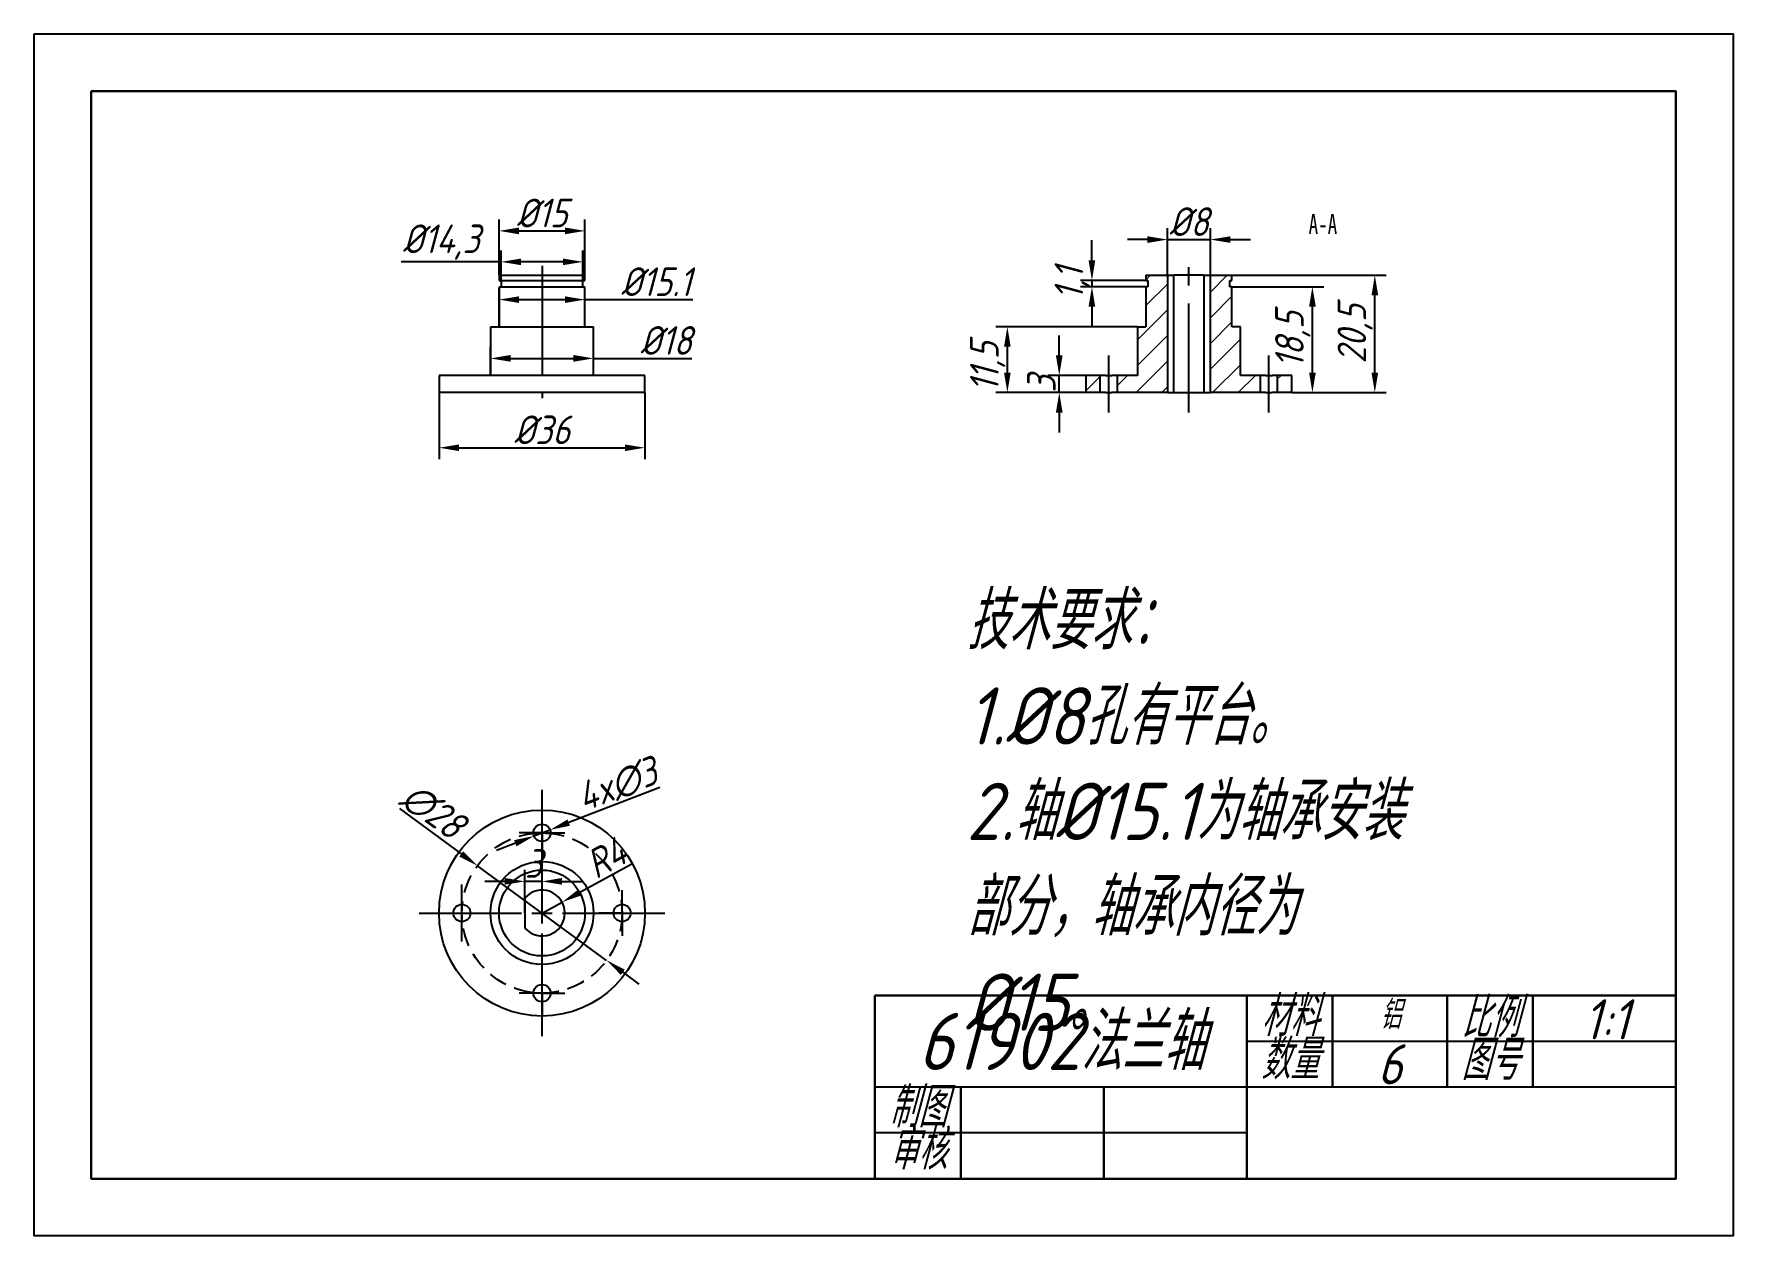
# Model space of a CAD drawing. Header units: millimetres. Extents: x 2895 to 3192, y 1640 to 1850.
import ezdxf

# ---------------------------------------------------------------- set-up
doc = ezdxf.new("R2010")
doc.units = ezdxf.units.MM
doc.linetypes.add('CENTER2', pattern=[28.575, 19.05, -3.175, 3.175, -3.175])
doc.linetypes.add('HIDDEN2', pattern=[4.7625, 3.175, -1.5875])
for name, color, linetype in [('10', 7, 'Continuous'), ('中心线', 1, 'CENTER2'), ('细实线', 3, 'Continuous'), ('虚线', 2, 'HIDDEN2')]:
    doc.layers.add(name, color=color, linetype=linetype)
doc.layers.add('粗实线', color=7, linetype='Continuous', lineweight=30)
doc.styles.add('SLDTEXTSTYLE5', font='TXT', dxfattribs={"width": 0.7})
doc.styles.get("Standard").update_dxf_attribs({"font": 'gbeitc.shx', "bigfont": 'gbcbig.shx'})
doc.dimstyles.new('ISO-25', dxfattribs={"dimtxt": 5, "dimasz": 3.5, "dimexe": 2, "dimexo": 0, "dimtad": 1, "dimdec": 1, "dimtxsty": 'Standard', "dimcen": 2.5, "dimadec": 0, "dimazin": 0, "dimtfac": 1, "dimtdec": 1, "dimtmove": 0, "dimatfit": 3, "dimfxl": 1, "dimarcsym": 0})
pattern_1 = [(45, (2751.0286, 1217.0455), (-2.245064, 2.245064), [])]

msp = doc.modelspace()

# ---------------------------------------------------------------- texts
at = {"layer": '10', "insert": (3120.6, 1818.53), "char_height": 3.5, "attachment_point": 2, "style": 'SLDTEXTSTYLE5'}
msp.add_mtext('A-A', dxfattribs=at)
at = {"layer": '细实线'}
for s, width, heights, insert, char_height, attachment_point in [('技术要求：\\P1.%%C8孔有平台。\\P2.轴%%C15.1为轴承安装部分，轴承内径为%%C15。', 81.9545, [0], (3058.28, 1752.52), 10, 1), ('\\pxqc;材料', 15, [0], (3107.29, 1681.92), 7, 1), ('铝', 20, [0], (3132.35, 1678.65), 5, 5), ('\\pxqc;比例', 15, [0], (3142.29, 1681.66), 7, 1), ('1:1', 20, [0], (3170.14, 1677.85), 7, 5), ('61902法兰轴', 65, [0], (3074.79, 1674), 10, 5), ('\\pxqc;数量', 15, [0], (3107.29, 1674.38), 7, 1), ('6', 20, [0], (3132.29, 1670), 7, 5), ('\\pxqc;图号', 15, [0], (3142.29, 1674.27), 7, 1), ('\\pxqc;制图', 15, [8], (3042.29, 1666), 7, 1), ('\\pxqc;审核', 15, [8.61], (3042.29, 1658.61), 7, 1)]:
    msp.add_mtext_dynamic_manual_height_columns(s, width=width, gutter_width=17.5, heights=heights, dxfattribs=dict(at, insert=insert, char_height=char_height, attachment_point=attachment_point))

# ---------------------------------------------------------------- blocks, each defined once
blk = doc.blocks.new('SW_CENTERMARKSYMBOL_1')
at = {"layer": '10', "color": 0}
for p, q in [((0, 2.5), (0, 4)), ((-2.5, 0), (-4, 0)), ((0, 0), (-2.5, 0)), ((0, 0), (0, 2.5)), ((0, 0), (0, -2.5)), ((0, 0), (2.5, 0)), ((2.5, 0), (4, 0)), ((0, -2.5), (0, -4))]:
    blk.add_line(p, q, dxfattribs=at)
blk = doc.blocks.new('SW_CENTERMARKSYMBOL_2')
at = {"layer": '10', "color": 0}
for p, q in [((0, 2.5), (0, 4)), ((-2.5, 0), (-4, 0)), ((0, 0), (-2.5, 0)), ((0, 0), (0, 2.5)), ((0, 0), (0, -2.5)), ((0, 0), (2.5, 0)), ((2.5, 0), (4, 0)), ((0, -2.5), (0, -4))]:
    blk.add_line(p, q, dxfattribs=at)
blk = doc.blocks.new('SW_CENTERMARKSYMBOL_3')
at = {"layer": '10', "color": 0}
for p, q in [((0, 2.5), (0, 4)), ((-2.5, 0), (-4, 0)), ((0, 0), (-2.5, 0)), ((0, 0), (0, 2.5)), ((0, 0), (0, -2.5)), ((0, 0), (2.5, 0)), ((2.5, 0), (4, 0)), ((0, -2.5), (0, -4))]:
    blk.add_line(p, q, dxfattribs=at)
blk = doc.blocks.new('*D14')
at = {"layer": 'Defpoints', "color": 0, "lineweight": -2, "transparency": 16777216}
for p in [(2991.59, 1815.6), (2976.59, 1807.85), (2991.59, 1807.85)]:
    blk.add_point(p, dxfattribs=at)
at = {"layer": '细实线', "color": 0, "lineweight": -2, "transparency": 16777216}
for p, q in [((2976.59, 1807.85), (2976.59, 1817.6)), ((2980.09, 1815.6), (2988.09, 1815.6)), ((2991.59, 1807.85), (2991.59, 1817.6))]:
    blk.add_line(p, q, dxfattribs=at)
for points in [[(2980.09, 1816.18), (2980.09, 1815.01), (2976.59, 1815.6)], [(2988.09, 1816.18), (2988.09, 1815.01), (2991.59, 1815.6)]]:
    blk.add_solid(points, dxfattribs=at)
at = {"layer": '细实线', "color": 0, "transparency": 16777216, "insert": (2984.09, 1818.72), "char_height": 5, "attachment_point": 5}
blk.add_mtext('%%C15', dxfattribs=at)
blk = doc.blocks.new('*U15')
at = {"layer": '中心线', "color": 0, "linetype": 'CENTER2', "transparency": 16777216}
for p, q in [((0, 3.6), (0, 21.5)), ((-21.5, 0), (-3.6, 0)), ((3.6, 0), (21.5, 0)), ((0, -21.5), (0, -3.6))]:
    blk.add_line(p, q, dxfattribs=at)
at = {"layer": '中心线', "color": 0, "linetype": 'Continuous', "transparency": 16777216}
for p, q in [((-1.8, 0), (1.8, 0)), ((0, -1.8), (0, 1.8))]:
    blk.add_line(p, q, dxfattribs=at)
blk = doc.blocks.new('*D16')
at = {"layer": 'Defpoints', "color": 0, "lineweight": -2, "transparency": 16777216}
for p in [(2991.59, 1803.59), (2976.59, 1798.85), (2991.59, 1798.85)]:
    blk.add_point(p, dxfattribs=at)
at = {"layer": '细实线', "color": 0, "lineweight": -2, "transparency": 16777216}
for p, q in [((2976.59, 1798.85), (2976.59, 1805.59)), ((2980.09, 1803.59), (2988.09, 1803.59)), ((2991.59, 1798.85), (2991.59, 1805.59)), ((2991.59, 1803.59), (3010.46, 1803.59))]:
    blk.add_line(p, q, dxfattribs=at)
for points in [[(2980.09, 1804.17), (2980.09, 1803.01), (2976.59, 1803.59)], [(2988.09, 1804.17), (2988.09, 1803.01), (2991.59, 1803.59)]]:
    blk.add_solid(points, dxfattribs=at)
at = {"layer": '细实线', "color": 0, "transparency": 16777216, "insert": (3004.05, 1806.72), "char_height": 5, "attachment_point": 5}
blk.add_mtext('%%C15.1', dxfattribs=at)
blk = doc.blocks.new('*D17')
at = {"layer": 'Defpoints', "color": 0, "lineweight": -2, "transparency": 16777216}
for p in [(2993.09, 1793.32), (2975.09, 1790.35), (2993.09, 1790.35)]:
    blk.add_point(p, dxfattribs=at)
at = {"layer": '细实线', "color": 0, "lineweight": -2, "transparency": 16777216}
for p, q in [((2975.09, 1790.35), (2975.09, 1795.32)), ((2993.09, 1790.35), (2993.09, 1795.32)), ((2978.59, 1793.32), (2989.59, 1793.32)), ((2993.09, 1793.32), (3010.29, 1793.32))]:
    blk.add_line(p, q, dxfattribs=at)
for points in [[(2978.59, 1793.91), (2978.59, 1792.74), (2975.09, 1793.32)], [(2989.59, 1793.91), (2989.59, 1792.74), (2993.09, 1793.32)]]:
    blk.add_solid(points, dxfattribs=at)
at = {"layer": '细实线', "color": 0, "transparency": 16777216, "insert": (3005.76, 1796.45), "char_height": 5, "attachment_point": 5}
blk.add_mtext('%%C18', dxfattribs=at)
blk = doc.blocks.new('*D18')
at = {"layer": 'Defpoints', "color": 0, "transparency": 16777216}
for p in [(2966.09, 1787.35), (3002.09, 1787.35), (3002.09, 1777.71)]:
    blk.add_point(p, dxfattribs=at)
at = {"layer": '细实线', "color": 0, "lineweight": -2, "transparency": 16777216}
for p, q in [((2966.09, 1787.35), (2966.09, 1775.71)), ((3002.09, 1787.35), (3002.09, 1775.71)), ((2969.59, 1777.71), (2998.59, 1777.71))]:
    blk.add_line(p, q, dxfattribs=at)
at = {"layer": '细实线', "color": 0, "transparency": 16777216}
for points in [[(2969.59, 1778.29), (2969.59, 1777.13), (2966.09, 1777.71)], [(2998.59, 1778.29), (2998.59, 1777.13), (3002.09, 1777.71)]]:
    blk.add_solid(points, dxfattribs=at)
at = {"layer": '细实线', "color": 0, "transparency": 16777216, "insert": (2984.09, 1780.84), "char_height": 5, "attachment_point": 5}
blk.add_mtext('%%C36', dxfattribs=at)
blk = doc.blocks.new('*D19')
at = {"layer": 'Defpoints', "color": 0, "lineweight": -2, "transparency": 16777216}
for p in [(2991.24, 1810.19), (2976.94, 1806.95), (2991.24, 1806.95)]:
    blk.add_point(p, dxfattribs=at)
at = {"layer": '细实线', "color": 0, "lineweight": -2, "transparency": 16777216}
for p, q in [((2976.94, 1806.95), (2976.94, 1812.19)), ((2991.24, 1806.95), (2991.24, 1812.19)), ((2976.94, 1810.19), (2959.48, 1810.19)), ((2987.74, 1810.19), (2980.44, 1810.19))]:
    blk.add_line(p, q, dxfattribs=at)
for points in [[(2980.44, 1810.77), (2980.44, 1809.61), (2976.94, 1810.19)], [(2987.74, 1810.77), (2987.74, 1809.61), (2991.24, 1810.19)]]:
    blk.add_solid(points, dxfattribs=at)
at = {"layer": '细实线', "color": 0, "transparency": 16777216, "insert": (2966.46, 1813.63), "char_height": 5, "attachment_point": 5}
blk.add_mtext('%%C14,3', dxfattribs=at)
blk = doc.blocks.new('*U20')
at = {"layer": '中心线', "color": 0, "linetype": 'CENTER2', "transparency": 16777216}
for p, q in [((0, 0.3), (0, 5)), ((-5, 0), (-0.3, 0)), ((0.3, 0), (5, 0)), ((0, -5), (0, -0.3))]:
    blk.add_line(p, q, dxfattribs=at)
at = {"layer": '中心线', "color": 0, "linetype": 'Continuous', "transparency": 16777216}
for p, q in [((-0.15, 0), (0.15, 0)), ((0, -0.15), (0, 0.15))]:
    blk.add_line(p, q, dxfattribs=at)
blk = doc.blocks.new('*D21')
at = {"layer": 'Defpoints', "color": 0, "transparency": 16777216}
for p in [(2984.09, 1696.42), (2987.61, 1698.33)]:
    blk.add_point(p, dxfattribs=at)
at = {"layer": '细实线', "color": 0, "lineweight": -2, "transparency": 16777216}
for p, q in [((2999.8, 1704.96), (2990.68, 1700)), ((2984.09, 1696.42), (2987.61, 1698.33))]:
    blk.add_line(p, q, dxfattribs=at)
at = {"layer": '细实线', "color": 0, "transparency": 16777216}
blk.add_solid([(2990.4, 1700.51), (2990.96, 1699.49), (2987.61, 1698.33)], dxfattribs=at)
at = {"layer": '细实线', "color": 0, "transparency": 16777216, "insert": (2995.28, 1706.06), "char_height": 5, "attachment_point": 5, "rotation": 28.5402}
blk.add_mtext('R4', dxfattribs=at)
blk = doc.blocks.new('*D22')
at = {"layer": 'Defpoints', "color": 0, "transparency": 16777216}
for p in [(2981.09, 1701.95), (2981.09, 1696.42), (2984.09, 1696.42)]:
    blk.add_point(p, dxfattribs=at)
at = {"layer": '细实线', "color": 0, "lineweight": -2, "transparency": 16777216}
for p, q in [((2977.59, 1701.95), (2974.09, 1701.95)), ((2981.09, 1696.42), (2981.09, 1703.95)), ((2984.09, 1701.95), (2981.09, 1701.95)), ((2984.09, 1696.42), (2984.09, 1703.95)), ((2987.59, 1701.95), (2991.09, 1701.95))]:
    blk.add_line(p, q, dxfattribs=at)
at = {"layer": '细实线', "color": 0, "transparency": 16777216}
for points in [[(2977.59, 1702.54), (2977.59, 1701.37), (2981.09, 1701.95)], [(2987.59, 1702.54), (2987.59, 1701.37), (2984.09, 1701.95)]]:
    blk.add_solid(points, dxfattribs=at)
at = {"layer": '细实线', "color": 0, "transparency": 16777216, "insert": (2982.59, 1705.08), "char_height": 5, "attachment_point": 5}
blk.add_mtext('3', dxfattribs=at)
blk = doc.blocks.new('*D23')
at = {"layer": 'Defpoints', "color": 0, "transparency": 16777216}
for p in [(2985.49, 1710.95), (2982.69, 1709.88)]:
    blk.add_point(p, dxfattribs=at)
at = {"layer": '细实线', "color": 0, "lineweight": -2, "transparency": 16777216}
for p, q in [((3004.66, 1718.34), (2988.76, 1712.21)), ((2982.69, 1709.88), (2985.49, 1710.95)), ((2979.43, 1708.62), (2976.16, 1707.36))]:
    blk.add_line(p, q, dxfattribs=at)
at = {"layer": '细实线', "color": 0, "transparency": 16777216}
for points in [[(2988.55, 1712.76), (2988.97, 1711.67), (2985.49, 1710.95)], [(2979.22, 1709.16), (2979.64, 1708.07), (2982.69, 1709.88)]]:
    blk.add_solid(points, dxfattribs=at)
at = {"layer": '细实线', "color": 0, "transparency": 16777216, "insert": (2997.22, 1718.82), "char_height": 5, "attachment_point": 5, "rotation": 21.0591}
blk.add_mtext('4x∅3', dxfattribs=at)
blk = doc.blocks.new('*D24')
at = {"layer": 'Defpoints', "color": 0, "transparency": 16777216}
for p in [(2972.8, 1704.68), (2995.39, 1688.15)]:
    blk.add_point(p, dxfattribs=at)
at = {"layer": '细实线', "color": 0, "lineweight": -2, "transparency": 16777216}
for p, q in [((2959.16, 1714.66), (2969.97, 1706.75)), ((2995.39, 1688.15), (2972.8, 1704.68)), ((2998.22, 1686.08), (3001.04, 1684.01))]:
    blk.add_line(p, q, dxfattribs=at)
at = {"layer": '细实线', "color": 0, "transparency": 16777216}
for points in [[(2970.32, 1707.22), (2969.63, 1706.28), (2972.8, 1704.68)], [(2998.56, 1686.55), (2997.87, 1685.61), (2995.39, 1688.15)]]:
    blk.add_solid(points, dxfattribs=at)
at = {"layer": '细实线', "color": 0, "transparency": 16777216, "insert": (2965, 1714.26), "char_height": 5, "attachment_point": 5, "rotation": 323.7997}
blk.add_mtext('∅28', dxfattribs=at)
blk = doc.blocks.new('*D25')
at = {"layer": 'Defpoints', "color": 0, "transparency": 16777216}
for p in [(3074.51, 1790.35), (3079.17, 1790.35), (3079.17, 1787.35)]:
    blk.add_point(p, dxfattribs=at)
at = {"layer": '细实线', "color": 0, "lineweight": -2, "transparency": 16777216}
for p, q in [((3074.51, 1793.85), (3074.51, 1797.35)), ((3079.17, 1790.35), (3072.51, 1790.35)), ((3074.51, 1787.35), (3074.51, 1790.35)), ((3079.17, 1787.35), (3072.51, 1787.35)), ((3074.51, 1783.85), (3074.51, 1780.35))]:
    blk.add_line(p, q, dxfattribs=at)
at = {"layer": '细实线', "color": 0, "transparency": 16777216}
for points in [[(3073.92, 1793.85), (3075.09, 1793.85), (3074.51, 1790.35)], [(3073.92, 1783.85), (3075.09, 1783.85), (3074.51, 1787.35)]]:
    blk.add_solid(points, dxfattribs=at)
at = {"layer": '细实线', "color": 0, "transparency": 16777216, "insert": (3071.38, 1788.85), "char_height": 5, "attachment_point": 5, "rotation": 90}
blk.add_mtext('3', dxfattribs=at)
blk = doc.blocks.new('*D26')
at = {"layer": 'Defpoints', "color": 0, "lineweight": -2, "transparency": 16777216}
for p in [(3065.44, 1798.85), (3088.17, 1798.85), (3079.23, 1787.35)]:
    blk.add_point(p, dxfattribs=at)
at = {"layer": '细实线', "color": 0, "lineweight": -2, "transparency": 16777216}
for p, q in [((3088.17, 1798.85), (3063.44, 1798.85)), ((3065.44, 1790.85), (3065.44, 1795.35)), ((3079.23, 1787.35), (3063.44, 1787.35))]:
    blk.add_line(p, q, dxfattribs=at)
for points in [[(3064.86, 1795.35), (3066.02, 1795.35), (3065.44, 1798.85)], [(3064.86, 1790.85), (3066.02, 1790.85), (3065.44, 1787.35)]]:
    blk.add_solid(points, dxfattribs=at)
at = {"layer": '细实线', "color": 0, "transparency": 16777216, "insert": (3062, 1791.85), "char_height": 5, "attachment_point": 5, "rotation": 90}
blk.add_mtext('11,5', dxfattribs=at)
blk = doc.blocks.new('*D27')
at = {"layer": 'Defpoints', "color": 0, "lineweight": -2, "transparency": 16777216}
for p in [(3104.67, 1805.85), (3118.76, 1805.85), (3115.17, 1787.35)]:
    blk.add_point(p, dxfattribs=at)
at = {"layer": '细实线', "color": 0, "lineweight": -2, "transparency": 16777216}
for p, q in [((3104.67, 1805.85), (3120.76, 1805.85)), ((3118.76, 1790.85), (3118.76, 1802.35)), ((3115.17, 1787.35), (3120.76, 1787.35))]:
    blk.add_line(p, q, dxfattribs=at)
for points in [[(3118.18, 1802.35), (3119.35, 1802.35), (3118.76, 1805.85)], [(3118.18, 1790.85), (3119.35, 1790.85), (3118.76, 1787.35)]]:
    blk.add_solid(points, dxfattribs=at)
at = {"layer": '细实线', "color": 0, "transparency": 16777216, "insert": (3115.33, 1796.6), "char_height": 5, "attachment_point": 5, "rotation": 90}
blk.add_mtext('18,5', dxfattribs=at)
blk = doc.blocks.new('*D28')
at = {"layer": 'Defpoints', "color": 0, "lineweight": -2, "transparency": 16777216}
for p in [(3104.67, 1807.85), (3129.67, 1807.85), (3115.17, 1787.35)]:
    blk.add_point(p, dxfattribs=at)
at = {"layer": '细实线', "color": 0, "lineweight": -2, "transparency": 16777216}
for p, q in [((3104.67, 1807.85), (3131.67, 1807.85)), ((3129.67, 1790.85), (3129.67, 1804.35)), ((3115.17, 1787.35), (3131.67, 1787.35))]:
    blk.add_line(p, q, dxfattribs=at)
for points in [[(3129.09, 1804.35), (3130.26, 1804.35), (3129.67, 1807.85)], [(3129.09, 1790.85), (3130.26, 1790.85), (3129.67, 1787.35)]]:
    blk.add_solid(points, dxfattribs=at)
at = {"layer": '细实线', "color": 0, "transparency": 16777216, "insert": (3126.24, 1797.6), "char_height": 5, "attachment_point": 5, "rotation": 90}
blk.add_mtext('20,5', dxfattribs=at)
blk = doc.blocks.new('*U29')
at = {"layer": '中心线', "color": 0, "linetype": 'CENTER2', "transparency": 16777216}
blk.add_line((0, -13.75), (0, 13.75), dxfattribs=at)
blk = doc.blocks.new('*U30')
at = {"layer": '中心线', "color": 0, "linetype": 'CENTER2', "transparency": 16777216}
blk.add_line((0, 18.12), (0, -5), dxfattribs=at)
blk = doc.blocks.new('*D31')
at = {"layer": 'Defpoints', "color": 0, "transparency": 16777216}
for p in [(3100.92, 1814.08), (3093.43, 1807.85), (3100.92, 1805.35)]:
    blk.add_point(p, dxfattribs=at)
at = {"layer": '细实线', "color": 0, "lineweight": -2, "transparency": 16777216}
for p, q in [((3093.43, 1807.85), (3093.43, 1816.08)), ((3100.92, 1805.35), (3100.92, 1816.08)), ((3089.93, 1814.08), (3086.43, 1814.08)), ((3093.43, 1814.08), (3100.92, 1814.08)), ((3104.42, 1814.08), (3107.92, 1814.08))]:
    blk.add_line(p, q, dxfattribs=at)
at = {"layer": '细实线', "color": 0, "transparency": 16777216}
for points in [[(3089.93, 1814.66), (3089.93, 1813.5), (3093.43, 1814.08)], [(3104.42, 1814.66), (3104.42, 1813.5), (3100.92, 1814.08)]]:
    blk.add_solid(points, dxfattribs=at)
at = {"layer": '细实线', "color": 0, "transparency": 16777216, "insert": (3097.17, 1817.21), "char_height": 5, "attachment_point": 5}
blk.add_mtext('%%C8', dxfattribs=at)
blk = doc.blocks.new('*U32')
at = {"layer": '中心线', "color": 0, "linetype": 'CENTER2', "transparency": 16777216}
blk.add_line((0, -5), (0, 5), dxfattribs=at)
blk = doc.blocks.new('*U33')
at = {"layer": '中心线', "color": 0, "linetype": 'CENTER2', "transparency": 16777216}
blk.add_line((0, -5), (0, 5), dxfattribs=at)
blk = doc.blocks.new('*D34')
at = {"layer": 'Defpoints', "color": 0, "lineweight": -2, "transparency": 16777216}
for p in [(3080.22, 1805.85), (3090.02, 1806.95), (3090.02, 1805.85)]:
    blk.add_point(p, dxfattribs=at)
at = {"layer": '细实线', "color": 0, "lineweight": -2, "transparency": 16777216}
for p, q in [((3080.22, 1810.45), (3080.22, 1813.95)), ((3090.02, 1806.95), (3078.22, 1806.95)), ((3090.02, 1805.85), (3078.22, 1805.85)), ((3080.22, 1806.95), (3080.22, 1805.85)), ((3080.22, 1802.35), (3080.22, 1798.85))]:
    blk.add_line(p, q, dxfattribs=at)
for points in [[(3079.63, 1810.45), (3080.8, 1810.45), (3080.22, 1806.95)], [(3079.63, 1802.35), (3080.8, 1802.35), (3080.22, 1805.85)]]:
    blk.add_solid(points, dxfattribs=at)
at = {"layer": '细实线', "color": 0, "lineweight": -2, "transparency": 16777216, "insert": (3076.78, 1806.4), "char_height": 5, "attachment_point": 5, "rotation": 90}
blk.add_mtext('1,1', dxfattribs=at)

# ---------------------------------------------------------------- dimensions: what is measured, and where the dimension line sits
at = {"layer": '细实线'}
for base, p1, p2, text, picture, middle in [((2991.59, 1815.6), (2976.59, 1807.85), (2991.59, 1807.85), '%%C<>', '*D14', (2984.09, 1818.72)), ((3100.92, 1814.08), (3093.43, 1807.85), (3100.92, 1805.35), '%%C8', '*D31', (3097.17, 1817.21)), ((3002.09, 1777.71), (2966.09, 1787.35), (3002.09, 1787.35), '%%C<>', '*D18', (2984.09, 1780.84))]:
    dim = msp.add_linear_dim(base=base, p1=p1, p2=p2, text=text, dimstyle='ISO-25', dxfattribs=at)
    dim.commit()
    dim.dimension.update_dxf_attribs({"geometry": picture, "text_midpoint": middle})
for base, p1, p2, text, picture, middle in [((2991.24, 1810.19), (2976.94, 1806.95), (2991.24, 1806.95), '%%C<>', '*D19', (2966.46, 1810.19)), ((2991.59, 1803.59), (2976.59, 1798.85), (2991.59, 1798.85), '%%C<>.1', '*D16', (3004.05, 1803.59)), ((2993.09, 1793.32), (2975.09, 1790.35), (2993.09, 1790.35), '%%C<>', '*D17', (3005.76, 1793.32))]:
    dim = msp.add_linear_dim(base=base, p1=p1, p2=p2, text=text, dimstyle='ISO-25', dxfattribs=at)
    dim.commit()
    dim.dimension.update_dxf_attribs({"geometry": picture, "text_midpoint": middle, "dimtype": 160})
at = {"layer": '细实线', "lineweight": -2}
dim = msp.add_linear_dim(base=(3080.22, 1805.85), p1=(3090.02, 1806.95), p2=(3090.02, 1805.85), angle=90, dimstyle='ISO-25', dxfattribs=at)
dim.commit()
dim.dimension.update_dxf_attribs({"geometry": '*D34', "text_midpoint": (3080.22, 1806.4), "dimtype": 160})
at = {"layer": '细实线'}
for base, p2, picture, middle in [((3129.67, 1807.85), (3104.67, 1807.85), '*D28', (3126.24, 1797.6)), ((3118.76, 1805.85), (3104.67, 1805.85), '*D27', (3115.33, 1796.6))]:
    dim = msp.add_linear_dim(base=base, p1=(3115.17, 1787.35), p2=p2, angle=90, dimstyle='ISO-25', dxfattribs=at)
    dim.commit()
    dim.dimension.update_dxf_attribs({"geometry": picture, "text_midpoint": middle})
for base, p1, p2, picture, middle in [((3065.44, 1798.85), (3079.23, 1787.35), (3088.17, 1798.85), '*D26', (3065.44, 1791.85)), ((3074.51, 1790.35), (3079.17, 1787.35), (3079.17, 1790.35), '*D25', (3074.51, 1788.85))]:
    dim = msp.add_linear_dim(base=base, p1=p1, p2=p2, angle=90, dimstyle='ISO-25', dxfattribs=at)
    dim.commit()
    dim.dimension.update_dxf_attribs({"geometry": picture, "text_midpoint": middle, "dimtype": 160})
dim = msp.add_diameter_dim_2p(p1=(2982.69, 1709.88), p2=(2985.49, 1710.95), text='4x<>', dimstyle='ISO-25', dxfattribs=at)
dim.commit()
dim.dimension.update_dxf_attribs({"geometry": '*D23', "text_midpoint": (2997.22, 1718.82)})
dim = msp.add_diameter_dim_2p(p1=(2995.39, 1688.15), p2=(2972.8, 1704.68), dimstyle='ISO-25', dxfattribs=at)
dim.commit()
dim.dimension.update_dxf_attribs({"geometry": '*D24', "text_midpoint": (2965, 1714.26)})
dim = msp.add_radius_dim(center=(2984.09, 1696.42), mpoint=(2987.61, 1698.33), dimstyle='ISO-25', dxfattribs=at)
dim.commit()
dim.dimension.update_dxf_attribs({"geometry": '*D21', "text_midpoint": (2995.28, 1706.06)})
dim = msp.add_linear_dim(base=(2981.09, 1701.95), p1=(2984.09, 1696.42), p2=(2981.09, 1696.42), dimstyle='ISO-25', dxfattribs=at)
dim.commit()
dim.dimension.update_dxf_attribs({"geometry": '*D22', "text_midpoint": (2982.59, 1701.95), "dimtype": 160})

# ---------------------------------------------------------------- hatches: boundary and pattern name
at = {"layer": '10', "linetype": 'Continuous', "lineweight": 18}
h = msp.add_hatch(dxfattribs=at)
h.set_pattern_fill('ANSI31', color=1, style=0)
h.set_pattern_definition([(45, (2751.1074, 1217.0354), (-2.245064, 2.245064), [])])
edge = h.paths.add_edge_path()
edge.add_spline(control_points=[(3088.17, 1790.54), (3088.17, 1790.35)], knot_values=[0.039653, 0.039653, 0.03994, 0.03994], weights=[1, 1], degree=1, periodic=0)
edge.add_line((3088.17, 1790.35), (3084.67, 1790.35))
edge.add_line((3084.67, 1790.35), (3084.67, 1787.35))
edge.add_line((3084.67, 1787.35), (3093.43, 1787.34))
edge.add_line((3093.43, 1787.34), (3093.43, 1807.85))
edge.add_line((3093.43, 1807.85), (3089.67, 1807.85))
edge.add_line((3089.67, 1807.85), (3089.67, 1806.95))
edge.add_line((3089.67, 1806.95), (3090.02, 1806.95))
edge.add_line((3090.02, 1806.95), (3090.02, 1805.85))
edge.add_line((3090.02, 1805.85), (3089.67, 1805.85))
edge.add_line((3089.67, 1805.85), (3089.67, 1798.85))
edge.add_line((3089.67, 1798.85), (3088.17, 1798.85))
edge.add_line((3088.17, 1798.85), (3088.17, 1790.54))
h = msp.add_hatch(dxfattribs=at)
h.set_pattern_fill('ANSI31', color=1, style=0)
h.set_pattern_definition(pattern_1)
edge = h.paths.add_edge_path()
edge.add_spline(control_points=[(3106.27, 1790.35), (3106.2, 1790.41), (3106.13, 1790.48), (3106.07, 1790.55)], knot_values=[0.015655, 0.015655, 0.015655, 0.015655, 0.01594, 0.01594, 0.01594, 0.01594], weights=[1, 1, 1, 1], degree=3, periodic=0)
edge.add_line((3106.17, 1790.55), (3106.17, 1798.85))
edge.add_line((3106.17, 1798.85), (3104.67, 1798.85))
edge.add_line((3104.67, 1798.85), (3104.67, 1805.85))
edge.add_line((3104.67, 1805.85), (3104.32, 1805.85))
edge.add_line((3104.32, 1805.85), (3104.32, 1806.95))
edge.add_line((3104.32, 1806.95), (3104.67, 1806.95))
edge.add_line((3104.67, 1806.95), (3104.67, 1807.85))
edge.add_line((3104.67, 1807.85), (3100.92, 1807.85))
edge.add_line((3100.92, 1807.85), (3100.92, 1787.35))
edge.add_line((3100.92, 1787.35), (3109.67, 1787.35))
edge.add_line((3109.67, 1787.35), (3109.67, 1790.35))
edge.add_line((3109.67, 1790.35), (3106.27, 1790.35))
h = msp.add_hatch(dxfattribs=at)
h.set_pattern_fill('ANSI31', color=1, style=0)
h.set_pattern_definition(pattern_1)
h.paths.add_polyline_path([(3081.67, 1790.35), (3079.17, 1790.35), (3079.17, 1787.35), (3081.67, 1787.35)])
h = msp.add_hatch(dxfattribs=at)
h.set_pattern_fill('ANSI31', color=1, style=0)
h.set_pattern_definition(pattern_1)
h.paths.add_polyline_path([(3112.67, 1787.35), (3115.17, 1787.35), (3115.17, 1790.35), (3112.67, 1790.35)])

# ---------------------------------------------------------------- linework, layer by layer
at = {"color": 7, "linetype": 'Continuous', "lineweight": 25}
for p, q in [((2976.59, 1807.85), (2976.59, 1806.95)), ((2976.59, 1807.85), (2991.59, 1807.85)), ((2976.59, 1806.95), (2991.59, 1806.95)), ((2976.59, 1805.85), (2976.59, 1798.85)), ((2976.59, 1805.85), (2991.59, 1805.85)), ((2976.94, 1806.95), (2976.94, 1805.85)), ((2991.24, 1805.85), (2991.24, 1806.95)), ((2991.59, 1806.95), (2991.59, 1807.85)), ((2991.59, 1798.85), (2991.59, 1805.85)), ((3089.67, 1807.85), (3089.67, 1806.95)), ((3089.67, 1807.85), (3089.81, 1807.85)), ((3089.67, 1806.95), (3089.81, 1806.95)), ((3089.67, 1805.85), (3089.67, 1798.85)), ((3089.81, 1807.85), (3093.43, 1807.85)), ((3089.81, 1806.95), (3090.02, 1806.95)), ((3090.02, 1806.95), (3090.02, 1805.85)), ((3093.43, 1807.85), (3093.43, 1787.35)), ((3094.53, 1787.35), (3094.53, 1807.85)), ((3099.82, 1807.85), (3094.53, 1807.85)), ((3099.82, 1787.35), (3099.82, 1807.85)), ((3100.92, 1807.85), (3104.54, 1807.85)), ((3100.92, 1787.35), (3100.92, 1807.85)), ((3104.32, 1805.85), (3104.32, 1806.95)), ((3104.32, 1806.95), (3104.54, 1806.95)), ((3104.54, 1807.85), (3104.67, 1807.85)), ((3104.54, 1806.95), (3104.67, 1806.95)), ((3104.67, 1806.95), (3104.67, 1807.85)), ((3104.67, 1798.85), (3104.67, 1805.85)), ((2975.09, 1798.85), (2975.09, 1790.35)), ((2975.09, 1798.85), (2993.09, 1798.85)), ((2993.09, 1790.35), (2993.09, 1798.85)), ((3088.17, 1798.85), (3088.17, 1790.35)), ((3106.17, 1790.35), (3106.17, 1798.85)), ((2966.09, 1790.35), (2966.09, 1787.35)), ((3002.09, 1790.35), (2966.09, 1790.35)), ((3002.09, 1787.35), (3002.09, 1790.35)), ((3079.17, 1790.35), (3079.17, 1787.35)), ((3079.23, 1790.35), (3079.17, 1790.35)), ((3082.63, 1790.35), (3079.23, 1790.35)), ((3082.63, 1790.35), (3083.72, 1790.35)), ((3088.17, 1790.35), (3083.72, 1790.35)), ((3110.63, 1790.35), (3106.17, 1790.35)), ((3110.63, 1790.35), (3111.72, 1790.35)), ((3115.12, 1790.35), (3111.72, 1790.35)), ((3115.17, 1790.35), (3115.12, 1790.35)), ((3115.17, 1787.35), (3115.17, 1790.35)), ((3002.09, 1787.35), (2966.09, 1787.35)), ((3079.23, 1787.35), (3079.17, 1787.35)), ((3082.63, 1787.35), (3079.23, 1787.35)), ((3082.63, 1787.35), (3083.72, 1787.35)), ((3093.43, 1787.35), (3083.72, 1787.35)), ((3093.43, 1787.35), (3094.53, 1787.35)), ((3094.53, 1787.35), (3099.82, 1787.35)), ((3099.82, 1787.35), (3100.92, 1787.35)), ((3110.63, 1787.35), (3100.92, 1787.35)), ((3110.63, 1787.35), (3111.72, 1787.35)), ((3115.12, 1787.35), (3111.72, 1787.35)), ((3115.17, 1787.35), (3115.12, 1787.35)), ((2981.09, 1699.06), (2981.09, 1693.77))]:
    msp.add_line(p, q, dxfattribs=at)
for centre, radius in [((2984.09, 1696.42), 18), ((2984.09, 1710.42), 1.5), ((2984.09, 1696.42), 9), ((2984.09, 1696.42), 7.5), ((2970.09, 1696.42), 1.5), ((2998.09, 1696.42), 1.5), ((2984.09, 1682.42), 1.5)]:
    msp.add_circle(centre, radius, dxfattribs=at)
msp.add_arc((2984.09, 1696.42), 4, 221.4096, 138.5904, dxfattribs=at)
at = {"layer": '粗实线', "lineweight": -2}
for p, q in [((3090.02, 1805.85), (3089.67, 1805.85)), ((3093.43, 1807.85), (3094.53, 1807.85)), ((3099.82, 1807.85), (3100.92, 1807.85)), ((3104.67, 1805.85), (3104.32, 1805.85)), ((3088.17, 1798.85), (3089.67, 1798.85)), ((3106.17, 1798.85), (3104.67, 1798.85))]:
    msp.add_line(p, q, dxfattribs=at)
at = {"layer": '粗实线', "lineweight": 25}
for p, q in [((3081.67, 1787.35), (3081.67, 1790.35)), ((3084.67, 1787.35), (3084.67, 1790.35)), ((3109.67, 1787.35), (3109.67, 1790.35)), ((3112.67, 1787.35), (3112.67, 1790.35))]:
    msp.add_line(p, q, dxfattribs=at)
at = {"layer": '粗实线'}
for p, q in [((3182.29, 1682), (3042.29, 1682)), ((3042.29, 1682), (3042.29, 1650)), ((3107.29, 1682), (3107.29, 1650)), ((3122.29, 1682), (3122.29, 1666)), ((3142.29, 1682), (3142.29, 1666)), ((3157.29, 1682), (3157.29, 1666)), ((3057.29, 1666), (3057.29, 1650)), ((3082.29, 1666), (3082.29, 1650)), ((3042.29, 1650), (3182.29, 1650))]:
    msp.add_line(p, q, dxfattribs=at)
msp.add_lwpolyline([(2905.29, 1840), (3182.29, 1840), (3182.29, 1650), (2905.29, 1650)], close=True, dxfattribs=at)
at = {"layer": '细实线'}
for p, q in [((3182.29, 1674), (3107.29, 1674)), ((3192.29, 1672), (3192.29, 1640)), ((3182.29, 1666), (3042.29, 1666)), ((3107.29, 1658), (3042.29, 1658))]:
    msp.add_line(p, q, dxfattribs=at)
msp.add_lwpolyline([(2895.29, 1850), (3192.29, 1850), (3192.29, 1640), (2895.29, 1640)], close=True, dxfattribs=at)
at = {"layer": '虚线'}
msp.add_circle((2984.09, 1696.42), 14, dxfattribs=at)

# ---------------------------------------------------------------- block references
at = {"layer": '中心线', "linetype": 'CENTER2'}
for name, p in [('*U30', (2984.09, 1791.35)), ('*U29', (3097.17, 1797.6)), ('*U32', (3083.17, 1788.85)), ('*U33', (3111.17, 1788.85)), ('*U15', (2984.09, 1696.42)), ('*U20', (2970.09, 1696.42))]:
    msp.add_blockref(name, p, dxfattribs=at)
at = {"layer": '中心线'}
for name, p in [('SW_CENTERMARKSYMBOL_3', (2984.09, 1710.42)), ('SW_CENTERMARKSYMBOL_2', (2998.09, 1696.42)), ('SW_CENTERMARKSYMBOL_1', (2984.09, 1682.42))]:
    msp.add_blockref(name, p, dxfattribs=at)

msp.set_redraw_order([(e.dxf.handle, doc.entitydb.next_handle()) for e in msp.query("TEXT MTEXT ATTDEF DIMENSION ARC_DIMENSION")])  # texts and dimensions are drawn at this point

doc.saveas('drawing.dxf')
